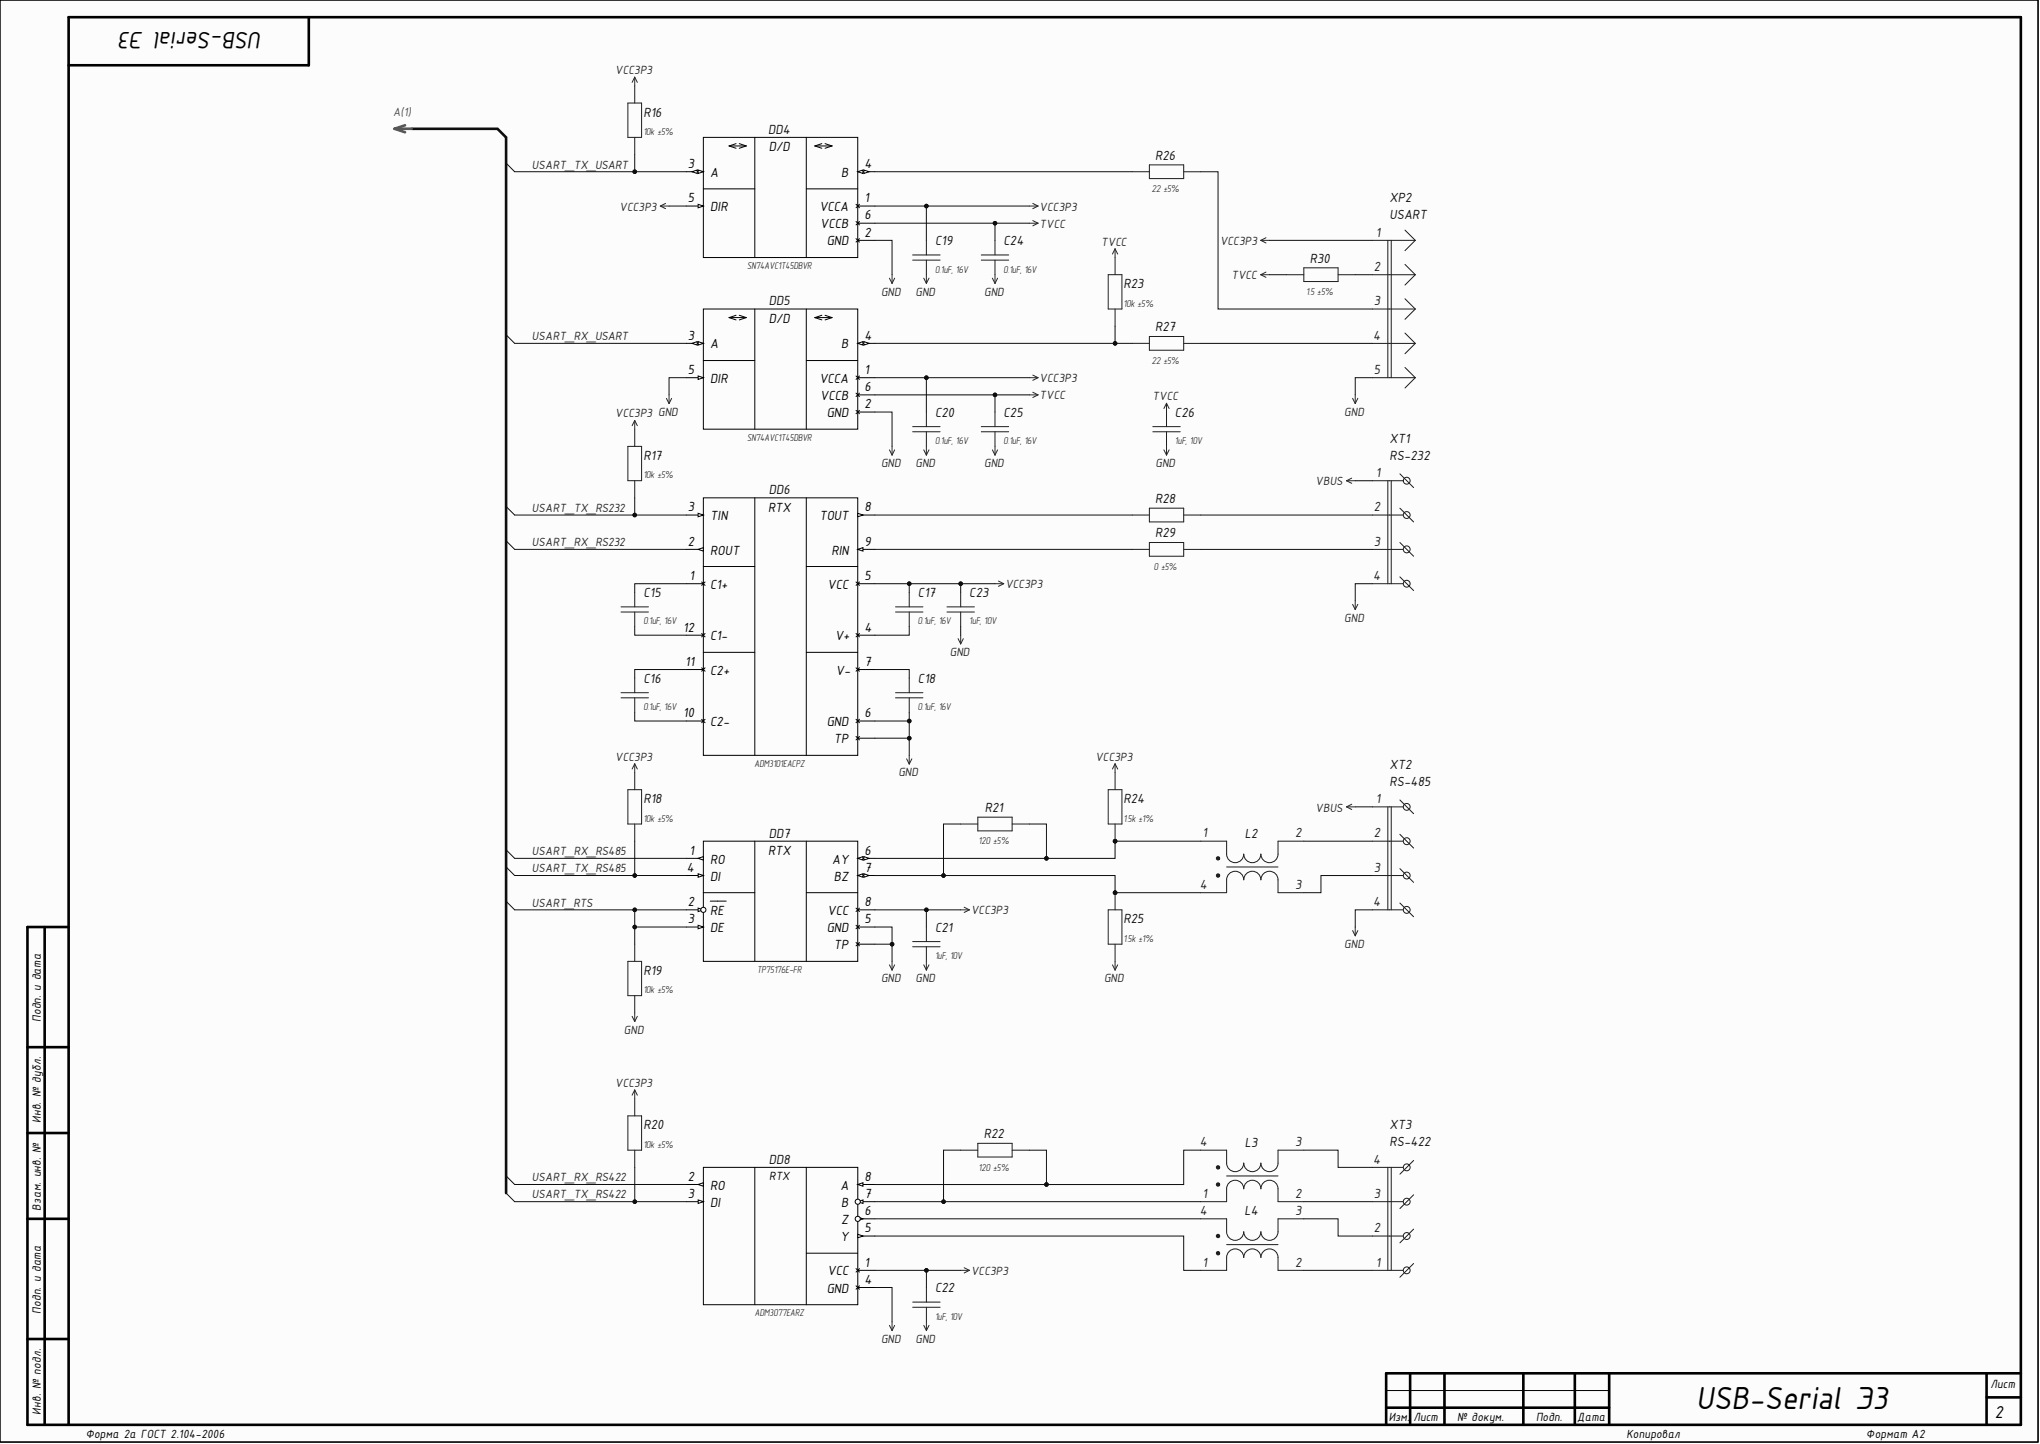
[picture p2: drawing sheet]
<svg xmlns="http://www.w3.org/2000/svg" width="594mm" height="420mm" viewBox="0 0 594 420" stroke-linecap="round" stroke-linejoin="round" font-family="sans-serif">
<defs><g id="words">
<text font-size="10.1" x="493.6" y="410.1">USB-Serial Э3</text>
<text font-size="7.5" x="76.3" y="9.4" transform="rotate(-180 76.3 9.4)">USB-Serial Э3</text>
<text font-size="5.5" x="580.5" y="412.5">2</text>
<g font-size="4.2" fill="#0e0e0e">
<text x="187.3" y="33.9">R16</text>
<text x="223.6" y="39">DD4</text>
<text x="336.2" y="46.4">R26</text>
<text x="404.4" y="58.9">XP2</text>
<text x="404.4" y="63.8">USART</text>
<text x="272.1" y="71.4">C19</text>
<text x="292.1" y="71.4">C24</text>
<text x="381.2" y="76.4">R30</text>
<text x="327" y="83.9">R23</text>
<text x="223.8" y="88.9">DD5</text>
<text x="336.2" y="96.4">R27</text>
<text x="272.1" y="121.4">C20</text>
<text x="292.1" y="121.4">C25</text>
<text x="342" y="121.4">C26</text>
<text x="404.4" y="128.8">XT1</text>
<text x="187.3" y="133.8">R17</text>
<text x="404.4" y="133.8">RS-232</text>
<text x="223.8" y="143.9">DD6</text>
<text x="336.2" y="146.3">R28</text>
<text x="336.2" y="156.3">R29</text>
<text x="187.3" y="173.8">C15</text>
<text x="267.2" y="173.8">C17</text>
<text x="282.1" y="173.8">C23</text>
<text x="187.3" y="198.7">C16</text>
<text x="267.2" y="198.7">C18</text>
<text x="404.4" y="223.7">XT2</text>
<text x="187.3" y="233.7">R18</text>
<text x="327" y="233.7">R24</text>
<text x="404.4" y="228.7">RS-485</text>
<text x="286.6" y="236.2">R21</text>
<text x="223.8" y="243.7">DD7</text>
<text x="362.3" y="243.7">L2</text>
<text x="327" y="268.7">R25</text>
<text x="272.1" y="271.1">C21</text>
<text x="187.3" y="283.7">R19</text>
<text x="187.3" y="328.6">R20</text>
<text x="404.4" y="328.6">XT3</text>
<text x="286.3" y="331.1">R22</text>
<text x="362.3" y="333.6">L3</text>
<text x="404.4" y="333.6">RS-422</text>
<text x="223.8" y="338.6">DD8</text>
<text x="362.2" y="353.6">L4</text>
<text x="272.1" y="376">C22</text>
</g>
<g font-size="4.2">
<text x="223.8" y="44">D/D</text>
<text x="200.2" y="48.9">3</text>
<text x="206.7" y="51.4">A</text>
<text x="244.8" y="51.4">B</text>
<text x="251.6" y="48.9">4</text>
<text x="200.2" y="58.9">5</text>
<text x="251.6" y="58.9">1</text>
<text x="206.7" y="61.4">DIR</text>
<text x="238.5" y="61.4">VCCA</text>
<text x="251.6" y="63.8">6</text>
<text x="238.7" y="66.4">VCCB</text>
<text x="240.6" y="71.4">GND</text>
<text x="251.6" y="68.8">2</text>
<text x="223.8" y="93.9">D/D</text>
<text x="200.2" y="98.9">3</text>
<text x="206.7" y="101.4">A</text>
<text x="244.8" y="101.4">B</text>
<text x="251.6" y="98.9">4</text>
<text x="200.2" y="108.8">5</text>
<text x="206.7" y="111.4">DIR</text>
<text x="238.5" y="111.4">VCCA</text>
<text x="251.6" y="108.8">1</text>
<text x="251.6" y="113.8">6</text>
<text x="238.7" y="116.4">VCCB</text>
<text x="251.6" y="118.8">2</text>
<text x="240.6" y="121.4">GND</text>
<text x="200.2" y="148.8">3</text>
<text x="223.5" y="148.8">RTX</text>
<text x="251.6" y="148.8">8</text>
<text x="206.7" y="151.3">TIN</text>
<text x="238.5" y="151.3">TOUT</text>
<text x="200.2" y="158.7">2</text>
<text x="206.7" y="161.4">ROUT</text>
<text x="242" y="161.4">RIN</text>
<text x="251.6" y="158.7">9</text>
<text x="200.7" y="168.8">1</text>
<text x="206.7" y="171.3">C1+</text>
<text x="240.9" y="171.3">VCC</text>
<text x="251.6" y="168.8">5</text>
<text x="198.8" y="183.8">12</text>
<text x="251.6" y="183.8">4</text>
<text x="206.7" y="186.3">C1-</text>
<text x="243.1" y="186.3">V+</text>
<text x="199.4" y="193.8">11</text>
<text x="206.7" y="196.3">C2+</text>
<text x="243.3" y="196.3">V-</text>
<text x="251.6" y="193.8">7</text>
<text x="198.8" y="208.7">10</text>
<text x="251.6" y="208.7">6</text>
<text x="206.7" y="211.3">C2-</text>
<text x="240.6" y="211.3">GND</text>
<text x="242.7" y="216.3">TP</text>
<text x="200.7" y="248.7">1</text>
<text x="206.7" y="251.3">RO</text>
<text x="223.5" y="248.7">RTX</text>
<text x="242.2" y="251.3">AY</text>
<text x="251.6" y="248.7">6</text>
<text x="199.9" y="253.7">4</text>
<text x="206.7" y="256.3">DI</text>
<text x="242.7" y="256.3">BZ</text>
<text x="251.6" y="253.7">7</text>
<text x="200.2" y="263.7">2</text>
<text x="251.6" y="263.7">8</text>
<text x="200.2" y="268.7">3</text>
<text x="206.7" y="266.2">RE</text>
<text x="240.9" y="266.2">VCC</text>
<text x="251.6" y="268.7">5</text>
<text x="206.7" y="271.2">DE</text>
<text x="240.6" y="271.2">GND</text>
<text x="242.7" y="276.2">TP</text>
<text x="200.2" y="343.6">2</text>
<text x="206.7" y="346.2">RO</text>
<text x="244.6" y="346.2">A</text>
<text x="251.6" y="343.6">8</text>
<text x="200.2" y="348.6">3</text>
<text x="206.7" y="351.2">DI</text>
<text x="244.8" y="351.2">B</text>
<text x="251.6" y="348.6">7</text>
<text x="251.6" y="353.6">6</text>
<text x="244.8" y="356.1">Z</text>
<text x="251.6" y="358.6">5</text>
<text x="244.6" y="361.1">Y</text>
<text x="240.9" y="371.1">VCC</text>
<text x="251.6" y="368.6">1</text>
<text x="240.6" y="376.1">GND</text>
<text x="251.6" y="373.6">4</text>
</g>
<g font-size="4.2" fill="#1c1c1c">
<text x="400.5" y="68.8">1</text>
<text x="399.9" y="78.9">2</text>
<text x="399.9" y="88.9">3</text>
<text x="399.6" y="98.9">4</text>
<text x="399.9" y="108.8">5</text>
<text x="400.5" y="138.8">1</text>
<text x="399.9" y="148.8">2</text>
<text x="399.9" y="158.7">3</text>
<text x="399.6" y="168.8">4</text>
<text x="400.5" y="233.7">1</text>
<text x="350" y="243.7">1</text>
<text x="377" y="243.7">2</text>
<text x="399.9" y="243.7">2</text>
<text x="399.9" y="253.7">3</text>
<text x="349.2" y="258.7">4</text>
<text x="377" y="258.7">3</text>
<text x="399.6" y="263.7">4</text>
<text x="349.2" y="333.6">4</text>
<text x="377" y="333.6">3</text>
<text x="399.6" y="338.6">4</text>
<text x="349.2" y="353.6">4</text>
<text x="350" y="348.6">1</text>
<text x="377" y="348.6">2</text>
<text x="377" y="353.6">3</text>
<text x="399.9" y="348.6">3</text>
<text x="399.9" y="358.6">2</text>
<text x="350" y="368.6">1</text>
<text x="377" y="368.6">2</text>
<text x="400.5" y="368.6">1</text>
</g>
<g font-size="3.8" fill="#262626">
<text x="179.1" y="21.5">VCC3P3</text>
<text x="154.8" y="49">USART_TX_USART</text>
<text x="180.3" y="61.3">VCC3P3</text>
<text x="302.6" y="61.3">VCC3P3</text>
<text x="302.6" y="66.3">TVCC</text>
<text x="320.5" y="71.5">TVCC</text>
<text x="355.1" y="71.3">VCC3P3</text>
<text x="358.4" y="81.3">TVCC</text>
<text x="256.4" y="86.1">GND</text>
<text x="266.5" y="86.1">GND</text>
<text x="286.4" y="86.1">GND</text>
<text x="154.8" y="98.9">USART_RX_USART</text>
<text x="302.6" y="111.2">VCC3P3</text>
<text x="302.6" y="116.2">TVCC</text>
<text x="335.5" y="116.4">TVCC</text>
<text x="179.1" y="121.4">VCC3P3 GND</text>
<text x="391.3" y="121">GND</text>
<text x="256.4" y="136">GND</text>
<text x="266.5" y="136">GND</text>
<text x="286.4" y="136">GND</text>
<text x="336.3" y="136">GND</text>
<text x="382.9" y="141.2">VBUS</text>
<text x="154.8" y="148.9">USART_TX_RS232</text>
<text x="154.8" y="158.9">USART_RX_RS232</text>
<text x="292.6" y="171.2">VCC3P3</text>
<text x="391.3" y="181">GND</text>
<text x="276.4" y="191">GND</text>
<text x="179.1" y="221.3">VCC3P3</text>
<text x="318.8" y="221.3">VCC3P3</text>
<text x="261.5" y="225.9">GND</text>
<text x="382.9" y="236.1">VBUS</text>
<text x="154.8" y="248.8">USART_RX_RS485</text>
<text x="154.8" y="253.8">USART_TX_RS485</text>
<text x="154.8" y="263.8">USART_RTS</text>
<text x="282.6" y="266.1">VCC3P3</text>
<text x="391.3" y="275.9">GND</text>
<text x="256.4" y="285.9">GND</text>
<text x="266.5" y="285.9">GND</text>
<text x="321.3" y="285.9">GND</text>
<text x="181.6" y="300.8">GND</text>
<text x="179.1" y="316.2">VCC3P3</text>
<text x="154.8" y="343.7">USART_RX_RS422</text>
<text x="154.8" y="348.7">USART_TX_RS422</text>
<text x="282.6" y="370.9">VCC3P3</text>
<text x="256.4" y="390.7">GND</text>
<text x="266.5" y="390.7">GND</text>
</g>
<text font-size="3.8" fill="#535353" x="114.4" y="33.8">А(1)</text>
<g font-size="3.8">
<text x="11.8" y="297.4" transform="rotate(-90 11.8 297.4)">Подп. и дата</text>
<text x="11.8" y="326.7" transform="rotate(-90 11.8 326.7)">Инв. № дубл.</text>
<text x="223.9" y="343.5">RTX</text>
<text x="11.8" y="352.3" transform="rotate(-90 11.8 352.3)">Взам. инв. №</text>
<text x="11.8" y="382.3" transform="rotate(-90 11.8 382.3)">Подп. и дата</text>
<text x="579.4" y="403.9">Лист</text>
<text x="11.8" y="411.6" transform="rotate(-90 11.8 411.6)">Инв. № подл.</text>
<text x="404.2" y="413.4">Изм.</text>
<text x="411.4" y="413.4">Лист</text>
<text x="424.1" y="413.4">№ докум.</text>
<text x="447.1" y="413.4">Подп.</text>
<text x="459.1" y="413.4">Дата</text>
<text x="24.9" y="418.4">Форма 2а ГОСТ 2.104-2006</text>
<text x="473.3" y="418.4">Копировал</text>
<text x="543.2" y="418.4">Формат А2</text>
</g>
<g font-size="2.9" fill="#0e0e0e">
<text x="187.3" y="39.3">10k ±5%</text>
<text x="335.2" y="55.8">22 ±5%</text>
<text x="217.4" y="78.3">SN74AVC1T45DBVR</text>
<text x="272.1" y="79.3">0.1uF, 16V</text>
<text x="292.1" y="79.3">0.1uF, 16V</text>
<text x="327" y="89.3">10k ±5%</text>
<text x="380.2" y="85.8">1.5 ±5%</text>
<text x="335.2" y="105.8">22 ±5%</text>
<text x="217.4" y="128.3">SN74AVC1T45DBVR</text>
<text x="272.1" y="129.2">0.1uF, 16V</text>
<text x="292.1" y="129.2">0.1uF, 16V</text>
<text x="342" y="129.2">1uF, 10V</text>
<text x="187.3" y="139.2">10k ±5%</text>
<text x="335.8" y="165.8">0 ±5%</text>
<text x="187.3" y="181.7">0.1uF, 16V</text>
<text x="267.2" y="181.7">0.1uF, 16V</text>
<text x="282.1" y="181.7">1uF, 10V</text>
<text x="187.3" y="206.7">0.1uF, 16V</text>
<text x="267.2" y="206.7">0.1uF, 16V</text>
<text x="219.6" y="223.2">ADM3101EACPZ</text>
<text x="187.3" y="239.2">10k ±5%</text>
<text x="327" y="239.2">1.5k ±1%</text>
<text x="284.8" y="245.7">120 ±5%</text>
<text x="327" y="274.1">1.5k ±1%</text>
<text x="272.1" y="279.1">1uF, 10V</text>
<text x="220.4" y="283.2">TP75176E-FR</text>
<text x="187.3" y="289.1">10k ±5%</text>
<text x="187.3" y="334.1">10k ±5%</text>
<text x="284.8" y="340.6">120 ±5%</text>
<text x="219.7" y="383">ADM3077EARZ</text>
<text x="272.1" y="384">1uF, 10V</text>
</g>
</g></defs>
<path d="M0 0h593.1v419.6h-593.1z" fill-rule="evenodd" fill="#fcfcfc"/>
<path d="M0 0h593.1v419.6h-593.1z" fill="none" stroke="#000" stroke-width=".29"/>
<path d="M0 0h593.1v419.6h-593.1z" fill-rule="evenodd" fill="#fcfcfc"/>
<path d="M0 0h593.1v419.6h-593.1zM199.7 159.9h5M204.7 144.9h44.9v74.9h-44.9zM219.7 144.9v74.9M199.7 169.8h5M403.4 404.6h64.9" fill="none" stroke="#000" stroke-width=".29"/>
<g fill="none" stroke="#000" stroke-width=".76">
<path d="M89.9 5v14h-69.9M13 269.7v144.9M20 269.7h-12v144.9h580.2v-409.6h-568.2v409.6M8 304.7h12M8 329.7h12M8 354.6h12M8 389.6h12M410.4 399.6v15M420.4 399.6v15M443.4 399.6v15M458.3 399.6v15M468.3 399.6v15"/>
<path d="M578.2 399.6v15M588.2 399.6h-184.8v15M403.4 409.6h64.9M578.2 406.6h10"/>
</g>
<path d="M203.2 159.9l1.5-.6v1.1z" fill="#fbfbfb"/>
<path d="M203.2 159.9l1.5-.6v1.1zM249.6 159.9h5M249.6 184.8h5M249.6 194.8h5M249.6 214.8h5" fill="none" stroke="#000" stroke-width=".29"/>
<path d="M249.6 159.9l1.6-.6v1.1z" fill="#fbfbfb"/>
<path d="M249.6 159.9l1.6-.6v1.1zM249.6 149.9h5" fill="none" stroke="#000" stroke-width=".29"/>
<path d="M249.6 149.4l1.6 .5-1.6 .5z" fill="#fbfbfb"/>
<path d="M199.7 149.9h5M234.7 144.9v74.9M249.6 149.4l1.6 .5-1.6 .5zM199.7 184.8h5M199.7 194.8h5M199.7 209.8h5" fill="none" stroke="#000" stroke-width=".29"/>
<path d="M203.2 149.4l1.5 .5-1.5 .5z" fill="#fbfbfb"/>
<g fill="none" stroke="#000" stroke-width=".29">
<path d="M203.2 149.4l1.5 .5-1.5 .5zM204.2 169.3l1 1M204.7 164.8h15M205.2 169.3l-1 1M234.7 164.8h14.9M249.1 169.3l1 1M249.6 169.8h5M250.1 169.3l-1 1M204.2 184.3l1 1M204.2 194.3l1 1M204.7 189.8h15M205.2 184.3l-1 1"/>
<path d="M205.2 194.3l-1 1M234.7 189.8h14.9M249.1 194.3l1 1M249.1 184.3l1 1M250.1 194.3l-1 1M250.1 184.3l-1 1M204.2 209.3l1 1M205.2 209.3l-1 1M249.1 209.3l1 1M249.1 214.3l1 1M249.6 209.8h5M250.1 209.3l-1 1"/>
<path d="M250.1 214.3l-1 1M199.7 249.8h5M204.7 244.8h44.9v34.9h-44.9zM219.7 244.8v34.9"/>
</g>
<path d="M203.2 249.8l1.5-.6v1.1z" fill="#fbfbfb"/>
<path d="M203.2 249.8l1.5-.6v1.1zM199.7 264.7h5" fill="none" stroke="#000" stroke-width=".29"/>
<path d="M203.2 264.2l1.5 .5-1.5 .5z" fill="#fbfbfb"/>
<path d="M199.7 269.7h5M203.2 264.2l1.5 .5-1.5 .5zM206.7 262.2h4.7" fill="none" stroke="#000" stroke-width=".29"/>
<path d="M203.2 269.2l1.5 .5-1.5 .5z" fill="#fbfbfb"/>
<path d="M199.7 254.7h5M203.2 269.2l1.5 .5-1.5 .5z" fill="none" stroke="#000" stroke-width=".29"/>
<path d="M203.2 254.2l1.5 .5-1.5 .6z" fill="#fbfbfb"/>
<path d="M203.2 254.2l1.5 .5-1.5 .6zM249.6 249.8h5M249.6 269.7h5" fill="none" stroke="#000" stroke-width=".29"/>
<path d="M249.6 249.8l1.6-.6v1.1z" fill="#fbfbfb"/>
<path d="M249.6 249.8l1.6-.6v1.1z" fill="none" stroke="#000" stroke-width=".29"/>
<path d="M251.4 249.2l1.5 .6-1.5 .5z" fill="#fbfbfb"/>
<path d="M249.6 254.7h5M251.4 249.2l1.5 .6-1.5 .5z" fill="none" stroke="#000" stroke-width=".29"/>
<path d="M249.6 254.7l1.6-.5v1.1z" fill="#fbfbfb"/>
<path d="M249.6 254.7l1.6-.5v1.1z" fill="none" stroke="#000" stroke-width=".29"/>
<path d="M251.4 254.2l1.5 .5-1.5 .6z" fill="#fbfbfb"/>
<path d="M234.7 244.8v34.9M234.7 259.7h14.9M251.4 254.2l1.5 .5-1.5 .6zM249.1 269.2l1 1M249.1 264.2l1 1M249.6 264.7h5M250.1 269.2l-1 1M250.1 264.2l-1 1" fill="none" stroke="#000" stroke-width=".29"/>
<circle cx="204.7" cy="264.7" r=".75" fill="#fefefe"/>
<g fill="none" stroke="#000" stroke-width=".29">
<path d="M204.7 259.7h15M249.1 274.2l1 1M249.6 274.7h5M250.1 274.2l-1 1M204.7 339.7h45v39.9h-45zM219.7 339.7v39.9M234.7 339.7v39.9M249.6 344.6h5M234.7 364.6h15M249.1 374.1l1 1M250.1 374.1l-1 1"/>
<circle cx="204.7" cy="264.7" r=".75"/>
</g>
<path d="M249.6 344.6l1.6-.5v1.1z" fill="#fbfbfb"/>
<path d="M199.7 344.6h5M249.6 344.6l1.6-.5v1.1zM249.7 374.6h4.9" fill="none" stroke="#000" stroke-width=".29"/>
<path d="M203.2 344.6l1.5-.5v1.1z" fill="#fbfbfb"/>
<path d="M199.7 349.7h5M203.2 344.6l1.5-.5v1.1z" fill="none" stroke="#000" stroke-width=".29"/>
<path d="M203.2 349.1l1.5 .6-1.5 .5z" fill="#fbfbfb"/>
<path d="M203.2 349.1l1.5 .6-1.5 .5zM249.7 349.7h4.9M249.1 369.1l1 1M249.7 369.6h4.9M250.1 369.1l-1 1" fill="none" stroke="#000" stroke-width=".29"/>
<path d="M249.7 349.7l1.5-.6v1.1z" fill="#fbfbfb"/>
<path d="M249.7 349.7l1.5-.6v1.1zM249.7 354.6h4.9" fill="none" stroke="#000" stroke-width=".29"/>
<path d="M249.7 354.1l1.5 .5-1.5 .5z" fill="#fbfbfb"/>
<path d="M249.7 354.1l1.5 .5-1.5 .5zM249.7 359.7h4.9" fill="none" stroke="#000" stroke-width=".29"/>
<path d="M249.7 359.1l1.5 .6-1.5 .5z" fill="#fbfbfb"/>
<path d="M249.7 359.1l1.5 .6-1.5 .5z" fill="none" stroke="#000" stroke-width=".29"/>
<circle cx="249.6" cy="349.7" r=".75" fill="#fefefe"/>
<circle cx="249.6" cy="349.7" r=".75" fill="none" stroke="#000" stroke-width=".29"/>
<circle cx="249.6" cy="354.6" r=".75" fill="#fefefe"/>
<circle cx="249.6" cy="354.6" r=".75" fill="none" stroke="#000" stroke-width=".29"/>
<g fill="none" stroke="#262626" stroke-width=".29">
<path d="M184.7 122.3v2.6M184.7 122.3l-.7 1.6M184.7 122.3l.8 1.6M289.6 169.8h2.5M290.6 169.1l1.5 .7M292.1 169.8l-1.5 .8M278.8 185.8l.8 1.6M279.6 184.8v2.6M280.4 185.8l-.8 1.6M264.6 219.8v2.5M184.7 222.2l-.7 1.6M184.7 222.2l.8 1.6"/>
<path d="M184.7 222.2v2.6M263.9 220.8l.7 1.5M265.4 220.8l-.8 1.5M259.6 279.7v2.6M269.6 279.7v2.6M279.6 264.7h2.5M280.6 264l1.5 .7M282.1 264.7l-1.5 .8M184 295.7l.7 1.5M184.7 294.7v2.5M185.5 295.7l-.8 1.5M258.9 280.7l.7 1.6"/>
<path d="M260.4 280.7l-.8 1.6M268.9 280.7l.7 1.6M270.4 280.7l-.8 1.6M184.7 317.1v2.6M184.7 317.1l-.7 1.6M184.7 317.1l.8 1.6M279.6 369.6h2.5M280.6 368.9l1.5 .7M282.1 369.6l-1.5 .8M258.9 385.6l.7 1.6M259.6 384.6v2.6M260.4 385.6l-.8 1.6"/>
<path d="M268.9 385.6l.7 1.6M269.6 384.6v2.6M270.4 385.6l-.8 1.6"/>
</g>
<g fill="none" stroke="#1c1c1c" stroke-width=".29">
<path d="M182.7 129.9h4v10h-4zM184.7 124.9v5M184.7 139.9v5M180.7 176.6h8M180.7 178.1h8M184.7 172.3v4.3M184.7 178.1v4.2M260.6 176.6h8M260.6 178.1h8M264.6 172.3v4.3M264.6 178.1v4.2M275.6 176.6h8"/>
<path d="M275.6 178.1h8M279.6 172.3v4.3M279.6 178.1v4.2M184.7 197.3v4.3M264.6 197.3v4.3M180.7 201.6h8M180.7 203h8M184.7 203v4.3M260.6 201.6h8M260.6 203h8M264.6 203v4.3M182.7 229.8h4v10h-4z"/>
<path d="M184.7 224.8v5M184.7 239.8v5M399.4 234.8h10M403.9 234.8v29.9M404.9 234.8v29.9M399.4 244.8h10M182.7 279.7h4v10h-4zM184.7 274.7v5M265.6 274h8M265.6 275.5h8M269.6 269.7v4.3M269.6 275.5v4.2"/>
<path d="M184.7 289.7v5M184.7 319.7v5M182.7 324.7h4v10h-4zM184.7 334.7v5M265.6 378.9h8M269.6 374.6v4.3M265.6 380.4h8M269.6 380.4v4.2"/>
</g>
<circle cx="409.4" cy="234.8" r=".99" fill="#fefefe"/>
<g fill="none" stroke="#1c1c1c" stroke-width=".29">
<path d="M407.4 232.8l4 4"/>
<circle cx="409.4" cy="234.8" r=".99"/>
</g>
<circle cx="409.4" cy="244.8" r="1" fill="#fefefe"/>
<g fill="none" stroke="#1c1c1c" stroke-width=".29">
<path d="M399.4 254.8h10M407.4 242.8l4 4"/>
<circle cx="409.4" cy="244.8" r="1"/>
</g>
<circle cx="409.4" cy="254.8" r=".99" fill="#fefefe"/>
<g fill="none" stroke="#1c1c1c" stroke-width=".29">
<path d="M407.4 252.7l4 4M399.4 264.7h10"/>
<circle cx="409.4" cy="254.8" r=".99"/>
</g>
<circle cx="409.4" cy="264.7" r="1" fill="#fefefe"/>
<g fill="none" stroke="#1c1c1c" stroke-width=".29">
<path d="M399.4 139.9h10M403.9 139.9v29.9M404.9 139.9v29.9M399.4 149.9h10M407.4 262.7l4 4"/>
<circle cx="409.4" cy="264.7" r="1"/>
</g>
<circle cx="409.4" cy="139.9" r="1" fill="#fefefe"/>
<g fill="none" stroke="#1c1c1c" stroke-width=".29">
<path d="M407.4 137.9l4 4"/>
<circle cx="409.4" cy="139.9" r="1"/>
</g>
<circle cx="409.4" cy="149.9" r=".99" fill="#fefefe"/>
<g fill="none" stroke="#1c1c1c" stroke-width=".29">
<path d="M399.4 159.9h10M407.4 147.9l4 4"/>
<circle cx="409.4" cy="149.9" r=".99"/>
</g>
<circle cx="409.4" cy="159.8" r="1" fill="#fefefe"/>
<g fill="none" stroke="#1c1c1c" stroke-width=".29">
<path d="M407.4 157.9l4 3.9M399.4 169.8h10"/>
<circle cx="409.4" cy="159.8" r="1"/>
</g>
<circle cx="409.4" cy="169.8" r=".99" fill="#fefefe"/>
<g fill="none" stroke="#1c1c1c" stroke-width=".29">
<path d="M407.4 167.9l4 3.9M349.5 334.7h7.5v3.7a2.49 2.49 0 0 0 2.5 2.5 2.49 2.49 0 0 0 2.5-2.5 2.49 2.49 0 0 0 2.5 2.5 2.49 2.49 0 0 0 2.5-2.5 2.49 2.49 0 0 0 2.5 2.5 2.49 2.49 0 0 0 2.5-2.5v-3.7h7.5M349.5 349.7h7.5v-3.8a2.49 2.49 0 0 1 2.5-2.5 2.49 2.49 0 0 1 2.5 2.5 2.49 2.49 0 0 1 2.5-2.5 2.49 2.49 0 0 1 2.5 2.5 2.49 2.49 0 0 1 2.5-2.5 2.49 2.49 0 0 1 2.5 2.5v3.8h7.5M349.5 354.6h7.5v3.8a2.49 2.49 0 0 0 2.5 2.5 2.49 2.49 0 0 0 2.5-2.5 2.49 2.49 0 0 0 2.5 2.5 2.49 2.49 0 0 0 2.5-2.5 2.49 2.49 0 0 0 2.5 2.5 2.49 2.49 0 0 0 2.5-2.5v-3.8h7.5M357 342.2h15M349.5 369.6h7.5v-3.7a2.49 2.49 0 0 1 2.5-2.5 2.49 2.49 0 0 1 2.5 2.5 2.49 2.49 0 0 1 2.5-2.5 2.49 2.49 0 0 1 2.5 2.5 2.49 2.49 0 0 1 2.5-2.5 2.49 2.49 0 0 1 2.5 2.5v3.7h7.5M357 362.1h15"/>
<circle cx="409.4" cy="169.8" r=".99"/>
</g>
<path d="M354.4 339.4l.3 .1v.3h-.4zM354.4 344.4l.3 .1v.3h-.4zM354.4 359.4l.3 .1v.3h-.4zM354.4 364.4l.3 .1v.3h-.4z" fill="none" stroke="#1c1c1c" stroke-width=".76"/>
<g fill="none" stroke="#262626" stroke-width=".29">
<path d="M366.9 79.9l1.6 .8M366.9 79.9h2.6M368.5 79.2l-1.6 .7M393.7 115.9l.7 1.5M394.4 114.9v2.5M395.2 115.9l-.8 1.5M391.9 139.9l1.5 .7M391.9 139.9h2.5M393.4 139.1l-1.5 .8M393.7 175.8l.7 1.6M394.4 174.8v2.6M395.2 175.8l-.8 1.6"/>
<path d="M391.9 234.8l1.5 .7M391.9 234.8h2.5M393.4 234l-1.5 .8M393.7 270.8l.7 1.5M394.4 269.7v2.6M395.2 270.8l-.8 1.5"/>
</g>
<path d="M199.7 99.9h5M204.7 89.9h44.9v35h-44.9zM219.7 89.9v35" fill="none" stroke="#000" stroke-width=".29"/>
<path d="M203.2 99.4l1.5 .5-1.5 .5z" fill="#fbfbfb"/>
<path d="M203.2 99.4l1.5 .5-1.5 .5z" fill="none" stroke="#000" stroke-width=".29"/>
<path d="M201.4 99.9l1.5-.5v1z" fill="#fbfbfb"/>
<path d="M201.4 99.9l1.5-.5v1zM249.6 99.9h5" fill="none" stroke="#000" stroke-width=".29"/>
<path d="M249.6 99.9l1.6-.5v1z" fill="#fbfbfb"/>
<path d="M249.6 99.9l1.6-.5v1z" fill="none" stroke="#000" stroke-width=".29"/>
<path d="M251.4 99.4l1.5 .5-1.5 .5z" fill="#fbfbfb"/>
<g fill="none" stroke="#000" stroke-width=".29">
<path d="M212.2 92.4h5M212.2 92.4l2 .7M214.2 91.7l-2 .7M215.2 91.7l2 .7M217.2 92.4l-2 .7M234.7 89.9v35M237.2 92.4h5M237.2 92.4l2 .7M239.2 91.7l-2 .7M240.1 91.7l2.1 .7M242.2 92.4l-2.1 .7M251.4 99.4l1.5 .5-1.5 .5z"/>
<path d="M199.7 109.9h5M249.6 119.9h5M249.6 109.9h5M249.6 114.9h5"/>
</g>
<path d="M203.2 109.4l1.5 .5-1.5 .5z" fill="#fbfbfb"/>
<path d="M204.7 40h44.9v34.9h-44.9zM219.7 40v34.9M199.7 50h5M203.2 109.4l1.5 .5-1.5 .5zM204.7 104.9h15M234.7 104.9h14.9M249.1 109.4l1 1M249.1 114.4l1 1M249.1 119.4l1 1M250.1 109.4l-1 1M250.1 114.4l-1 1M250.1 119.4l-1 1" fill="none" stroke="#000" stroke-width=".29"/>
<path d="M203.2 49.5l1.5 .5-1.5 .5z" fill="#fbfbfb"/>
<path d="M203.2 49.5l1.5 .5-1.5 .5z" fill="none" stroke="#000" stroke-width=".29"/>
<path d="M201.4 50l1.5-.5v1z" fill="#fbfbfb"/>
<path d="M201.4 50l1.5-.5v1zM249.6 50h5" fill="none" stroke="#000" stroke-width=".29"/>
<path d="M249.6 50l1.6-.5v1z" fill="#fbfbfb"/>
<path d="M249.6 50l1.6-.5v1z" fill="none" stroke="#000" stroke-width=".29"/>
<path d="M251.4 49.5l1.5 .5-1.5 .5z" fill="#fbfbfb"/>
<g fill="none" stroke="#000" stroke-width=".29">
<path d="M234.7 40v34.9M199.7 60h5M212.2 42.5h5M212.2 42.5l2 .6M214.2 41.8l-2 .7M215.2 41.8l2 .7M217.2 42.5l-2 .6M237.2 42.5h5M237.2 42.5l2 .6M239.2 41.8l-2 .7M240.1 41.8l2.1 .7M242.2 42.5l-2.1 .6"/>
<path d="M249.6 60h5M251.4 49.5l1.5 .5-1.5 .5zM249.6 69.9h5M249.6 64.9h5"/>
</g>
<path d="M203.2 59.4l1.5 .6-1.5 .5z" fill="#fbfbfb"/>
<path d="M203.2 59.4l1.5 .6-1.5 .5zM204.7 55h15M234.7 55h14.9M249.1 59.4l1 1.1M250.1 59.4l-1 1.1M249.1 64.4l1 1M249.1 69.4l1 1M250.1 64.4l-1 1M250.1 69.4l-1 1" fill="none" stroke="#000" stroke-width=".29"/>
<g fill="none" stroke="#1c1c1c" stroke-width=".29">
<path d="M329.5 50h5M334.5 48h10v4h-10zM344.5 50h5M265.6 74.2h8M265.6 75.7h8M269.6 69.9v4.3M269.6 75.7v4.2M285.6 74.2h8M285.6 75.7h8M289.6 69.9v4.3M289.6 75.7v4.2M374.5 79.9h5"/>
<path d="M379.5 77.9h9.9v4h-9.9zM389.4 79.9h5M399.4 69.9h12.5M399.4 79.9h12.5M403.9 69.9v40M404.9 69.9v40M408.9 67l3 2.9M408.9 76.9l3 3M411.9 69.9l-3 3M411.9 79.9l-3 3M329.5 99.9h5M334.5 97.9h10v4h-10z"/>
<path d="M344.5 99.9h5M399.4 89.9h12.5M399.4 99.9h12.5M408.9 86.9l3 3M408.9 96.9l3 3M411.9 89.9l-3 3M411.9 99.9l-3 3M269.6 119.9v4.2M289.6 119.9v4.2M339.5 119.9v4.2M399.4 109.9h12.5M408.9 106.9l3 3"/>
<path d="M411.9 109.9l-3 3M265.6 124.1h8M265.6 125.6h8M269.6 125.6v4.3M285.6 124.1h8M285.6 125.6h8M289.6 125.6v4.3M335.5 124.1h8M335.5 125.6h8M339.5 125.6v4.3M329.5 149.9h5M329.5 159.9h5"/>
<path d="M334.5 147.9h10v4h-10zM334.5 157.9h10v3.9h-10zM344.5 149.9h5M344.5 159.9h5"/>
</g>
<g fill="none" stroke="#262626" stroke-width=".29">
<path d="M192.2 60l1.5 .7M192.2 60h2.5M193.7 59.2l-1.5 .8M299.6 60h2.5M300.6 59.2l1.5 .8M302.1 60l-1.5 .7M259.6 79.9v2.6M269.6 79.9v2.6M289.6 79.9v2.6M299.6 64.9h2.5M300.6 64.2l1.5 .7M302.1 64.9l-1.5 .8"/>
<path d="M366.9 69.9l1.6 .8M366.9 69.9h2.6M368.5 69.2l-1.6 .7M258.9 80.9l.7 1.6M260.4 80.9l-.8 1.6M268.9 80.9l.7 1.6M270.4 80.9l-.8 1.6M288.8 80.9l.8 1.6M290.3 80.9l-.7 1.6M194 115.9l.7 1.5M194.7 114.9v2.5M195.5 115.9l-.8 1.5"/>
<path d="M299.6 109.9h2.5M299.6 114.9h2.5M300.6 109.1l1.5 .8M300.6 114.1l1.5 .8M302.1 109.9l-1.5 .8M302.1 114.9l-1.5 .8M339.5 117.4v2.5M339.5 117.4l-.8 1.5M339.5 117.4l.8 1.5M258.9 130.9l.7 1.5M259.6 129.9v2.5M260.4 130.9l-.8 1.5"/>
<path d="M268.9 130.9l.7 1.5M269.6 129.9v2.5M270.4 130.9l-.8 1.5M288.8 130.9l.8 1.5M289.6 129.9v2.5M290.3 130.9l-.7 1.5M338.7 130.9l.8 1.5M339.5 129.9v2.5M340.3 130.9l-.8 1.5"/>
</g>
<circle cx="324.5" cy="244.8" r=".51" fill="#0e0e0e"/>
<circle cx="324.5" cy="244.8" r=".51" fill="none" stroke="#0e0e0e" stroke-width=".29"/>
<path d="M324.5 224.8v5M324.5 239.8v5" fill="none" stroke="#1c1c1c" stroke-width=".29"/>
<circle cx="324.5" cy="244.8" r=".51" fill="#0e0e0e"/>
<circle cx="324.5" cy="244.8" r=".51" fill="none" stroke="#0e0e0e" stroke-width=".29"/>
<path d="M322.5 229.8h4v10h-4z" fill="none" stroke="#1c1c1c" stroke-width=".29"/>
<path d="M324.5 222.2l-.7 1.6M324.5 222.2l.8 1.6M324.5 222.2v2.6" fill="none" stroke="#262626" stroke-width=".29"/>
<circle cx="324.5" cy="259.7" r=".51" fill="#0e0e0e"/>
<circle cx="324.5" cy="259.7" r=".51" fill="none" stroke="#0e0e0e" stroke-width=".29"/>
<path d="M324.5 259.7v5" fill="none" stroke="#1c1c1c" stroke-width=".29"/>
<circle cx="324.5" cy="259.7" r=".51" fill="#0e0e0e"/>
<g fill="none" stroke="#0e0e0e" stroke-width=".29">
<path d="M199.7 264.7h-15v5h15"/>
<circle cx="324.5" cy="259.7" r=".51"/>
</g>
<path d="M322.5 79.9h4v10h-4zM324.5 74.9v5M324.5 89.9v5M279.6 239.8h5M284.6 237.8h10v4h-10zM294.6 239.8h5M322.5 264.7h4v10h-4zM324.5 274.7v5M279.6 334.7h5M284.6 332.7h10v4h-10zM294.6 334.7h5" fill="none" stroke="#1c1c1c" stroke-width=".29"/>
<path d="M324.5 72.4v2.5M324.5 72.4l-.7 1.5M324.5 72.4l.8 1.5M324.5 279.7v2.6M323.8 280.7l.7 1.6M325.3 280.7l-.8 1.6" fill="none" stroke="#262626" stroke-width=".29"/>
<circle cx="184.7" cy="269.7" r=".51" fill="#0e0e0e"/>
<circle cx="184.7" cy="269.7" r=".51" fill="none" stroke="#0e0e0e" stroke-width=".29"/>
<circle cx="184.7" cy="264.7" r=".51" fill="#0e0e0e"/>
<g fill="none" stroke="#0e0e0e" stroke-width=".29">
<path d="M149.8 264.7h34.9"/>
<circle cx="184.7" cy="264.7" r=".51"/>
</g>
<circle cx="184.7" cy="264.7" r=".51" fill="#0e0e0e"/>
<g fill="none" stroke="#0e0e0e" stroke-width=".29">
<path d="M149.8 159.9h49.9M149.8 249.8h49.9M254.6 264.7h25M149.8 344.6h49.9"/>
<circle cx="184.7" cy="264.7" r=".51"/>
</g>
<circle cx="269.6" cy="264.7" r=".51" fill="#0e0e0e"/>
<g fill="none" stroke="#0e0e0e" stroke-width=".29">
<path d="M254.6 369.6h25"/>
<circle cx="269.6" cy="264.7" r=".51"/>
</g>
<circle cx="269.6" cy="369.6" r=".51" fill="#0e0e0e"/>
<g fill="none" stroke="#0e0e0e" stroke-width=".29">
<path d="M254.6 274.7h5v5"/>
<circle cx="269.6" cy="369.6" r=".51"/>
</g>
<circle cx="259.6" cy="274.7" r=".51" fill="#0e0e0e"/>
<g fill="none" stroke="#0e0e0e" stroke-width=".29">
<path d="M254.6 209.8h10v5M254.6 374.6h5v10"/>
<circle cx="259.6" cy="274.7" r=".51"/>
</g>
<circle cx="264.6" cy="209.8" r=".51" fill="#0e0e0e"/>
<circle cx="264.6" cy="209.8" r=".51" fill="none" stroke="#0e0e0e" stroke-width=".29"/>
<circle cx="264.6" cy="214.8" r=".51" fill="#0e0e0e"/>
<g fill="none" stroke="#0e0e0e" stroke-width=".29">
<path d="M254.6 269.7h5v5"/>
<circle cx="264.6" cy="214.8" r=".51"/>
</g>
<circle cx="259.6" cy="274.7" r=".51" fill="#0e0e0e"/>
<g fill="none" stroke="#0e0e0e" stroke-width=".29">
<path d="M184.7 269.7v5"/>
<circle cx="259.6" cy="274.7" r=".51"/>
</g>
<circle cx="184.7" cy="269.7" r=".51" fill="#0e0e0e"/>
<g fill="none" stroke="#0e0e0e" stroke-width=".29">
<path d="M269.6 264.7v5"/>
<circle cx="184.7" cy="269.7" r=".51"/>
</g>
<circle cx="269.6" cy="264.7" r=".51" fill="#0e0e0e"/>
<g fill="none" stroke="#0e0e0e" stroke-width=".29">
<path d="M279.6 169.8v2.5"/>
<circle cx="269.6" cy="264.7" r=".51"/>
</g>
<circle cx="279.6" cy="169.8" r=".51" fill="#0e0e0e"/>
<g fill="none" stroke="#0e0e0e" stroke-width=".29">
<path d="M269.6 369.6v5"/>
<circle cx="279.6" cy="169.8" r=".51"/>
</g>
<circle cx="269.6" cy="369.6" r=".51" fill="#0e0e0e"/>
<g fill="none" stroke="#0e0e0e" stroke-width=".29">
<path d="M264.6 169.8v2.5M279.6 182.3v2.5"/>
<circle cx="269.6" cy="369.6" r=".51"/>
</g>
<circle cx="264.6" cy="169.8" r=".51" fill="#0e0e0e"/>
<g fill="none" stroke="#0e0e0e" stroke-width=".29">
<path d="M254.6 194.8h10v2.5M264.6 182.3v2.5h-10M264.6 207.3v2.5"/>
<circle cx="264.6" cy="169.8" r=".51"/>
</g>
<circle cx="264.6" cy="209.8" r=".51" fill="#0e0e0e"/>
<g fill="none" stroke="#0e0e0e" stroke-width=".29">
<path d="M199.7 169.8h-15v2.5M184.7 182.3v2.5h15M199.7 194.8h-15v2.5M184.7 207.3v2.5h15M149.8 254.7h49.9"/>
<circle cx="264.6" cy="209.8" r=".51"/>
</g>
<circle cx="184.7" cy="254.7" r=".51" fill="#0e0e0e"/>
<g fill="none" stroke="#0e0e0e" stroke-width=".29">
<path d="M184.7 244.8v9.9"/>
<circle cx="184.7" cy="254.7" r=".51"/>
</g>
<circle cx="184.7" cy="254.7" r=".51" fill="#0e0e0e"/>
<g fill="none" stroke="#0e0e0e" stroke-width=".29">
<path d="M149.8 149.9h49.9"/>
<circle cx="184.7" cy="254.7" r=".51"/>
</g>
<circle cx="184.7" cy="149.9" r=".51" fill="#0e0e0e"/>
<g fill="none" stroke="#0e0e0e" stroke-width=".29">
<path d="M184.7 144.9v5"/>
<circle cx="184.7" cy="149.9" r=".51"/>
</g>
<circle cx="184.7" cy="149.9" r=".51" fill="#0e0e0e"/>
<g fill="none" stroke="#0e0e0e" stroke-width=".29">
<path d="M149.8 349.7h49.9"/>
<circle cx="184.7" cy="149.9" r=".51"/>
</g>
<circle cx="184.7" cy="349.7" r=".51" fill="#0e0e0e"/>
<g fill="none" stroke="#0e0e0e" stroke-width=".29">
<path d="M184.7 339.7v10"/>
<circle cx="184.7" cy="349.7" r=".51"/>
</g>
<circle cx="184.7" cy="349.7" r=".51" fill="#0e0e0e"/>
<g fill="none" stroke="#0e0e0e" stroke-width=".29">
<path d="M254.6 169.8h35"/>
<circle cx="184.7" cy="349.7" r=".51"/>
</g>
<circle cx="279.6" cy="169.8" r=".51" fill="#0e0e0e"/>
<circle cx="279.6" cy="169.8" r=".51" fill="none" stroke="#0e0e0e" stroke-width=".29"/>
<circle cx="264.6" cy="169.8" r=".51" fill="#0e0e0e"/>
<g fill="none" stroke="#0e0e0e" stroke-width=".29">
<path d="M254.6 254.8h69.9v4.9h25"/>
<circle cx="264.6" cy="169.8" r=".51"/>
</g>
<circle cx="274.6" cy="254.7" r=".51" fill="#0e0e0e"/>
<circle cx="274.6" cy="254.7" r=".51" fill="none" stroke="#0e0e0e" stroke-width=".29"/>
<circle cx="324.5" cy="259.7" r=".51" fill="#0e0e0e"/>
<g fill="none" stroke="#0e0e0e" stroke-width=".29">
<path d="M254.6 349.7h94.9"/>
<circle cx="324.5" cy="259.7" r=".51"/>
</g>
<circle cx="274.6" cy="349.7" r=".51" fill="#0e0e0e"/>
<g fill="none" stroke="#0e0e0e" stroke-width=".29">
<path d="M349.5 334.7h-5v10h-89.9"/>
<circle cx="274.6" cy="349.7" r=".51"/>
</g>
<circle cx="304.6" cy="344.7" r=".51" fill="#0e0e0e"/>
<g fill="none" stroke="#0e0e0e" stroke-width=".29">
<path d="M149.8 50h49.9M149.8 99.9h49.9M399.4 109.9h-5v5M394.4 139.9h5M399.4 169.8h-5v5M394.4 234.8h5M379.5 244.8h19.9M399.4 254.8h-14.9v4.9h-5M399.4 264.7h-5v5M379.5 334.7h9.9v5h10M254.6 359.7h89.9v9.9h5M254.6 354.6h94.9"/>
<path d="M379.5 354.6h9.9v5.1h10M379.5 349.7h19.9M379.5 369.6h19.9"/>
<circle cx="304.6" cy="344.7" r=".51"/>
</g>
<circle cx="184.7" cy="50" r=".51" fill="#0e0e0e"/>
<g fill="none" stroke="#0e0e0e" stroke-width=".29">
<path d="M254.6 69.9h5v10M369.5 69.9h29.9M254.6 119.9h5v10M254.6 214.8h10v5"/>
<circle cx="184.7" cy="50" r=".51"/>
</g>
<circle cx="264.6" cy="214.8" r=".51" fill="#0e0e0e"/>
<g fill="none" stroke="#0e0e0e" stroke-width=".29">
<path d="M194.7 60h5M254.6 60h45M254.6 50h74.9M349.5 50h5v39.9h44.9M349.5 99.9h49.9M199.7 109.9h-5v5"/>
<circle cx="264.6" cy="214.8" r=".51"/>
</g>
<circle cx="269.6" cy="60" r=".51" fill="#0e0e0e"/>
<g fill="none" stroke="#0e0e0e" stroke-width=".29">
<path d="M254.6 109.9h45"/>
<circle cx="269.6" cy="60" r=".51"/>
</g>
<circle cx="269.6" cy="109.9" r=".51" fill="#0e0e0e"/>
<g fill="none" stroke="#0e0e0e" stroke-width=".29">
<path d="M254.6 64.9h45"/>
<circle cx="269.6" cy="109.9" r=".51"/>
</g>
<circle cx="289.6" cy="64.9" r=".51" fill="#0e0e0e"/>
<g fill="none" stroke="#0e0e0e" stroke-width=".29">
<path d="M254.6 114.9h45"/>
<circle cx="289.6" cy="64.9" r=".51"/>
</g>
<circle cx="289.6" cy="114.9" r=".51" fill="#0e0e0e"/>
<g fill="none" stroke="#0e0e0e" stroke-width=".29">
<path d="M269.6 109.9v10"/>
<circle cx="289.6" cy="114.9" r=".51"/>
</g>
<circle cx="269.6" cy="109.9" r=".51" fill="#0e0e0e"/>
<g fill="none" stroke="#0e0e0e" stroke-width=".29">
<path d="M289.6 114.9v5"/>
<circle cx="269.6" cy="109.9" r=".51"/>
</g>
<circle cx="289.6" cy="114.9" r=".51" fill="#0e0e0e"/>
<g fill="none" stroke="#0e0e0e" stroke-width=".29">
<path d="M269.6 60v9.9"/>
<circle cx="289.6" cy="114.9" r=".51"/>
</g>
<circle cx="269.6" cy="60" r=".51" fill="#0e0e0e"/>
<g fill="none" stroke="#0e0e0e" stroke-width=".29">
<path d="M289.6 64.9v5"/>
<circle cx="269.6" cy="60" r=".51"/>
</g>
<circle cx="289.6" cy="64.9" r=".51" fill="#0e0e0e"/>
<g fill="none" stroke="#0e0e0e" stroke-width=".29">
<path d="M369.5 79.9h5M394.4 79.9h5M254.6 149.9h74.9M254.6 159.9h74.9M349.5 149.9h49.9M349.5 159.9h49.9M349.5 244.8h-25v5h-69.9"/>
<circle cx="289.6" cy="64.9" r=".51"/>
</g>
<circle cx="324.5" cy="244.8" r=".51" fill="#0e0e0e"/>
<circle cx="324.5" cy="244.8" r=".51" fill="none" stroke="#0e0e0e" stroke-width=".29"/>
<circle cx="304.6" cy="249.8" r=".51" fill="#0e0e0e"/>
<g fill="none" stroke="#0e0e0e" stroke-width=".29">
<path d="M279.6 239.8h-5v14.9"/>
<circle cx="304.6" cy="249.8" r=".51"/>
</g>
<circle cx="274.6" cy="254.7" r=".51" fill="#0e0e0e"/>
<g fill="none" stroke="#0e0e0e" stroke-width=".29">
<path d="M299.6 239.8h5v10"/>
<circle cx="274.6" cy="254.7" r=".51"/>
</g>
<circle cx="304.6" cy="249.8" r=".51" fill="#0e0e0e"/>
<g fill="none" stroke="#0e0e0e" stroke-width=".29">
<path d="M279.6 334.7h-5v15"/>
<circle cx="304.6" cy="249.8" r=".51"/>
</g>
<circle cx="274.6" cy="349.7" r=".51" fill="#0e0e0e"/>
<g fill="none" stroke="#0e0e0e" stroke-width=".29">
<path d="M299.6 334.7h5v9.9"/>
<circle cx="274.6" cy="349.7" r=".51"/>
</g>
<circle cx="304.6" cy="344.7" r=".51" fill="#0e0e0e"/>
<g fill="none" stroke="#0e0e0e" stroke-width=".29">
<path d="M254.6 99.9h74.9"/>
<circle cx="304.6" cy="344.7" r=".51"/>
</g>
<circle cx="324.5" cy="99.9" r=".51" fill="#0e0e0e"/>
<g fill="none" stroke="#0e0e0e" stroke-width=".29">
<path d="M324.5 94.9v5"/>
<circle cx="324.5" cy="99.9" r=".51"/>
</g>
<circle cx="324.5" cy="99.9" r=".51" fill="#0e0e0e"/>
<circle cx="324.5" cy="99.9" r=".51" fill="none" stroke="#0e0e0e" stroke-width=".29"/>
<path d="M403.9 339.7v29.9M404.9 339.7v29.9M399.4 359.7h10M399.4 369.6h10" fill="none" stroke="#1c1c1c" stroke-width=".29"/>
<circle cx="409.4" cy="369.6" r=".99" fill="#fefefe"/>
<g fill="none" stroke="#1c1c1c" stroke-width=".29">
<path d="M411.4 367.6l-4 4"/>
<circle cx="409.4" cy="369.6" r=".99"/>
</g>
<circle cx="409.4" cy="359.6" r="1" fill="#fefefe"/>
<g fill="none" stroke="#1c1c1c" stroke-width=".29">
<path d="M399.4 349.7h10M411.4 357.6l-4 4"/>
<circle cx="409.4" cy="359.6" r="1"/>
</g>
<circle cx="409.4" cy="349.6" r=".99" fill="#fefefe"/>
<g fill="none" stroke="#1c1c1c" stroke-width=".29">
<path d="M399.4 339.7h10M411.4 347.7l-4 4"/>
<circle cx="409.4" cy="349.6" r=".99"/>
</g>
<circle cx="409.4" cy="339.7" r="1" fill="#fefefe"/>
<g fill="none" stroke="#1c1c1c" stroke-width=".29">
<path d="M182.7 30h4v10h-4zM184.7 25v5M184.7 40v5M411.4 337.7l-4 4"/>
<circle cx="409.4" cy="339.7" r="1"/>
</g>
<path d="M184.7 45v5" fill="none" stroke="#0e0e0e" stroke-width=".29"/>
<circle cx="184.7" cy="50" r=".51" fill="#0e0e0e"/>
<g fill="none" stroke="#0e0e0e" stroke-width=".29">
<path d="M147.3 47.5l2.5 2.5M147.3 97.4l2.5 2.5M147.3 147.4l2.5 2.5M147.3 157.3l2.5 2.5M147.3 247.3l2.5 2.5M147.3 252.3l2.5 2.4M147.3 262.2l2.5 2.5M147.3 342.2l2.5 2.4M147.3 347.2l2.5 2.5"/>
<circle cx="184.7" cy="50" r=".51"/>
</g>
<path d="M184.7 22.4l-.7 1.6M184.7 22.4l.8 1.6M184.7 22.4v2.6" fill="none" stroke="#262626" stroke-width=".29"/>
<path d="M349.5 244.8h7.5v3.7a2.49 2.49 0 0 0 2.5 2.5 2.49 2.49 0 0 0 2.5-2.5 2.49 2.49 0 0 0 2.5 2.5 2.49 2.49 0 0 0 2.5-2.5 2.49 2.49 0 0 0 2.5 2.5 2.49 2.49 0 0 0 2.5-2.5v-3.7h7.5M349.5 259.7h7.5v-3.7a2.49 2.49 0 0 1 2.5-2.5 2.49 2.49 0 0 1 2.5 2.5 2.49 2.49 0 0 1 2.5-2.5 2.49 2.49 0 0 1 2.5 2.5 2.49 2.49 0 0 1 2.5-2.5 2.49 2.49 0 0 1 2.5 2.5v3.7h7.5M357 252.3h15" fill="none" stroke="#1c1c1c" stroke-width=".29"/>
<path d="M354.4 249.5l.3 .1v.3h-.4zM354.4 254.5l.3 .1v.3h-.4z" fill="none" stroke="#1c1c1c" stroke-width=".76"/>
<path d="M119.8 37.5h25l2.5 2.5v307.2" fill="none" stroke="#0e0e0e" stroke-width=".76"/>
<path d="M114.8 37.5h5M114.8 37.5l3.1 1M117.9 36.5l-3.1 1" fill="none" stroke="#535353" stroke-width=".76"/>
<use href="#words"/>
</svg>
